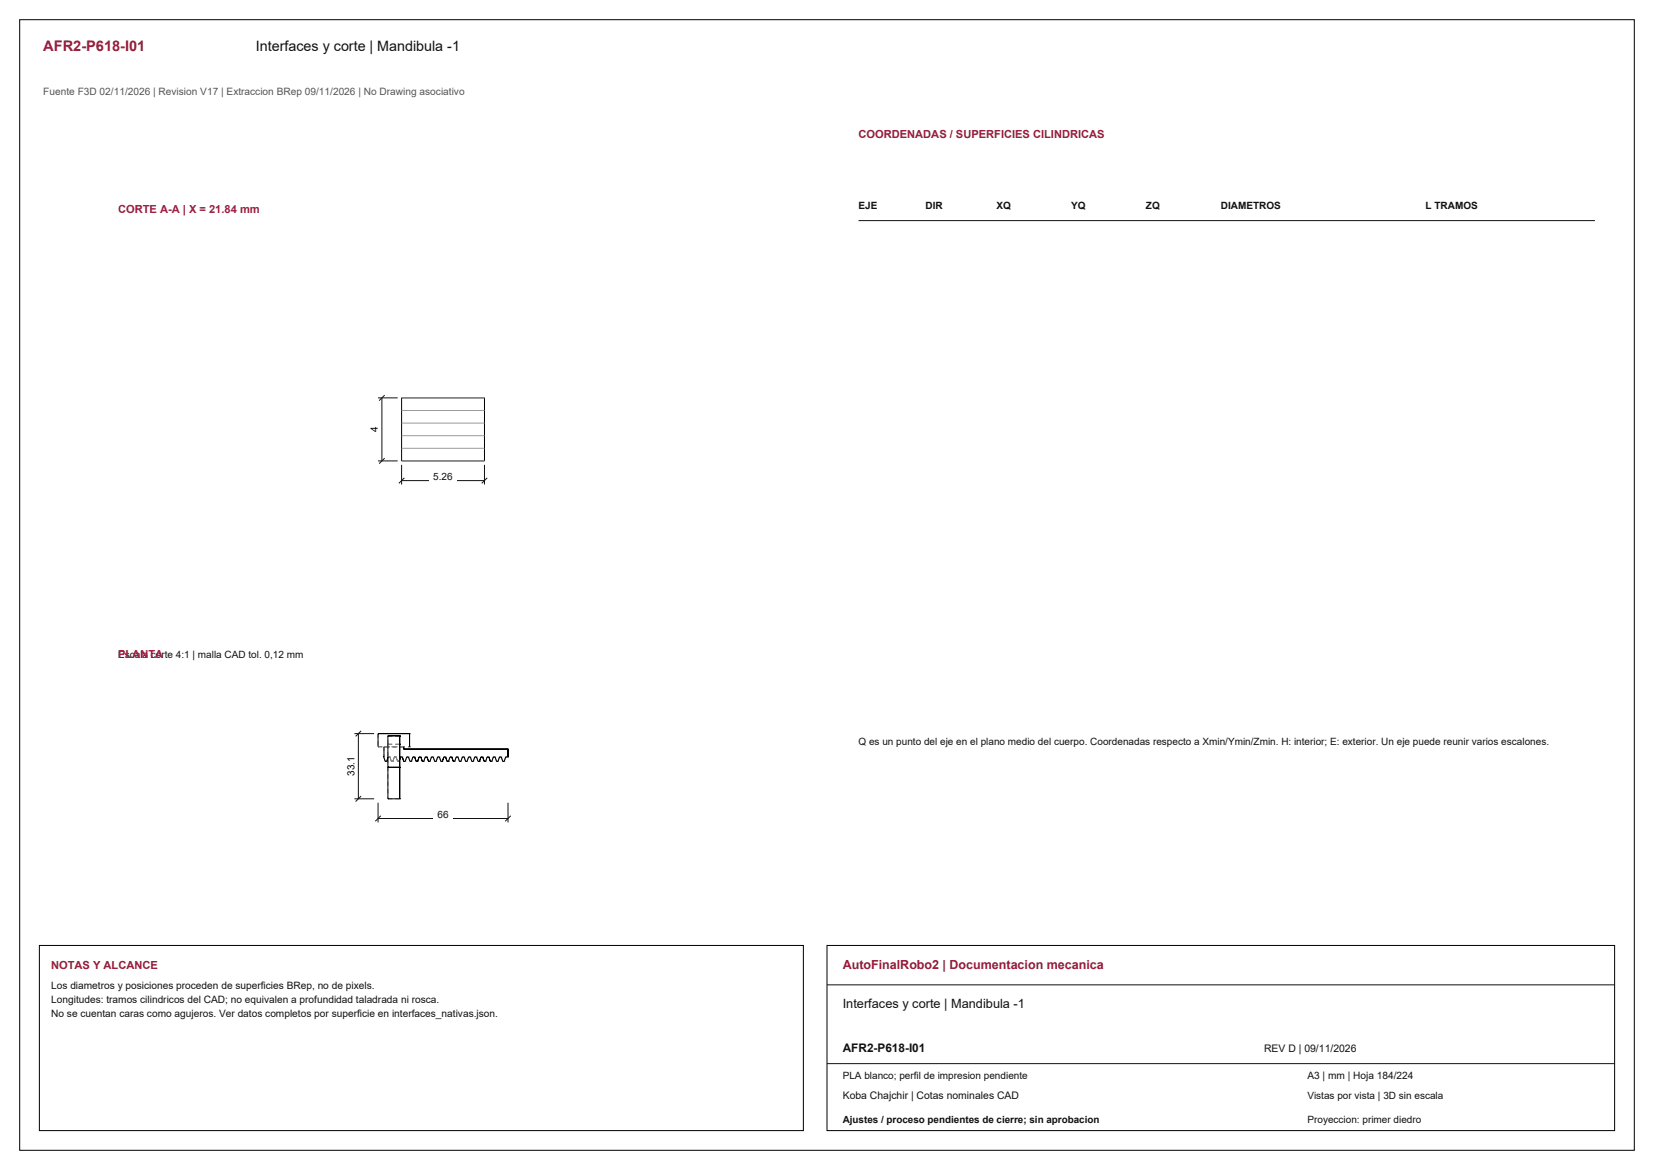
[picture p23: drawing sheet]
<svg xmlns="http://www.w3.org/2000/svg" width="420mm" height="297mm" viewBox="0 0 420 297" stroke-linecap="round" stroke-linejoin="round" font-family="sans-serif">
<defs><g id="words">
<text font-size="3.7" fill="#981b39" x="11" y="13">AFR2-P618-I01</text>
<text font-size="3.6" fill="#111" x="65" y="13">Interfaces y corte | Mandibula -1</text>
<text font-size="3.2" fill="#981b39" x="214" y="246">AutoFinalRobo2 | Documentacion mecanica</text>
<text font-size="3.2" fill="#111" x="214" y="256">Interfaces y corte | Mandibula -1</text>
<text font-size="3" fill="#111" x="214" y="267">AFR2-P618-I01</text>
<g font-size="2.8" fill="#981b39">
<text x="218" y="35">COORDENADAS / SUPERFICIES CILINDRICAS</text>
<text x="13" y="246">NOTAS Y ALCANCE</text>
</g>
<g font-size="2.8" fill="#a91843">
<text x="30" y="54">CORTE A-A | X = 21.84 mm</text>
<text x="30" y="167">PLANTA</text>
</g>
<text font-size="2.6" fill="#555" x="11" y="24">Fuente F3D 02/11/2026 | Revision V17 | Extraccion BRep 09/11/2026 | No Drawing asociativo</text>
<g font-size="2.6" fill="#111">
<text x="13" y="251">Los diametros y posiciones proceden de superficies BRep, no de pixels.</text>
<text x="13" y="254.6">Longitudes: tramos cilindricos del CAD; no equivalen a profundidad taladrada ni rosca.</text>
<text x="13" y="258.2">No se cuentan caras como agujeros. Ver datos completos por superficie en interfaces_nativas.json.</text>
<text x="321" y="267">REV D | 09/11/2026</text>
<text x="332" y="274">A3 | mm | Hoja 184/224</text>
<text x="214" y="279">Koba Chajchir | Cotas nominales CAD</text>
</g>
<g font-size="2.5" fill="#111">
<text x="218" y="53">EJE</text>
<text x="235" y="53">DIR</text>
<text x="253" y="53">XQ</text>
<text x="272" y="53">YQ</text>
<text x="291" y="53">ZQ</text>
<text x="310" y="53">DIAMETROS</text>
<text x="362" y="53">L TRAMOS</text>
<text x="110" y="121.8">5.26</text>
<text x="30" y="167">Escala corte 4:1 | malla CAD tol. 0,12 mm</text>
<text x="218" y="189">Q es un punto del eje en el plano medio del cuerpo. Coordenadas respecto a Xmin/Ymin/Zmin. H: interior; E: exterior. Un eje puede reunir varios escalones.</text>
<text x="111.1" y="207.6">66</text>
<text x="214" y="274">PLA blanco; perfil de impresion pendiente</text>
<text x="332" y="279">Vistas por vista | 3D sin escala</text>
<text x="214" y="285">Ajustes / proceso pendientes de cierre; sin aprobacion</text>
<text x="332" y="285">Proyeccion: primer diedro</text>
</g>
<g font-size="2.5">
<text x="96" y="109.7" transform="rotate(-90 96 109.7)">4</text>
<text x="90" y="197" transform="rotate(-90 90 197)">33.1</text>
</g>
</g></defs>
<path d="M5 5h410v287h-410zM102 101h21v16h-21z" fill="none" stroke="#000" stroke-width=".25"/>
<path d="M102 118v5M123 118v5M102 122h21M102.7 121.3l-1.4 1.4M123.7 121.3l-1.4 1.4" fill="none" stroke="#111" stroke-width=".25"/>
<path d="M109 119.9h7v3h-7z" fill-rule="evenodd" fill="#fff"/>
<path d="M96 117h5M96 101h5M97 101v16M97.7 116.3l-1.4 1.4M97.7 100.3l-1.4 1.4" fill="none" stroke="#111" stroke-width=".25"/>
<path d="M93.2 107.6h3.1v2.8h-3.1z" fill-rule="evenodd" fill="#fff"/>
<path d="M102 117h21M102 113.8h21M102 110.6h21M102 107.4h21M102 104.2h21M102 101h21" fill="none" stroke="#9a9a9a" stroke-width=".25"/>
<g fill="none" stroke="#8c8c8c" stroke-width=".25" stroke-dasharray="1.1 .8" stroke-linecap="butt">
<path d="M96 189.6h8M96 186.2v3.4M97.4 192h.1M97.5 189.6h5M97.5 189.6v2.4M97.8 193.3l-.4-1.3M98.2 193.3h-.4M98.5 188.9v13.9M98.5 186.9h3M98.5 186.8v.1M98.5 188.9v-2M98.6 192.2h.4"/>
<path d="M98.6 192.2l-.4 1.1M99 192.2l.4 1.1M99.4 193.3h.4M99.4 193.3l-.4-1.1M99.8 193.3l.3-1.1M99.8 193.3h-.4M100.1 192.2h.5M100.1 192.2l-.3 1.1M100.6 192.2l.4 1.1M101 193.3h.3M101 193.3l-.4-1.1M101.3 193.3h-.3"/>
<path d="M101.5 188.9h-3M101.7 192.2h.5M102.5 189.6h-5M102.9 193.3h-.4M103.3 192.2h.4M103.3 192.2l-.4 1.1M104.1 193.3l-.4-1.1M104.5 193.3h-.4M104.8 192.2h.5M104.8 192.2l-.3 1.1M106 193.3h-.3M106.4 192.2h.5"/>
<path d="M107.6 193.3h-.4M108 192.2h.4M108 192.2l-.4 1.1M109.2 193.3h-.4M109.6 192.2h.4M109.6 192.2l-.4 1.1M110.4 193.3l-.4-1.1M110.8 193.3h-.4M111.1 192.2h.5M111.1 192.2l-.3 1.1M112 193.3l-.4-1.1M112.3 193.3h-.3"/>
<path d="M112.7 192.2h.4M113.9 193.3h-.4M114.3 192.2h.4M114.3 192.2l-.4 1.1M115.5 193.3h-.4M115.8 192.2h.5M115.8 192.2l-.3 1.1M116.7 193.3l-.4-1.1M117 193.3h-.3M117.4 192.2h.5M117.4 192.2l-.4 1.1M118.2 193.3l-.3-1.1"/>
<path d="M118.6 193.3h-.4M119 192.2h.4M119 192.2l-.4 1.1M119.8 193.3l-.4-1.1M120.2 193.3h-.4M120.6 192.2h.4M120.6 192.2l-.4 1.1M121.4 193.3l-.4-1.1M121.7 193.3h-.3M122.1 192.2h.5M123.3 193.3h-.4M123.7 192.2h.4"/>
<path d="M123.7 192.2l-.4 1.1M124.9 193.3h-.4M125.3 192.2h.4M125.3 192.2l-.4 1.1M126.1 193.3l-.4-1.1M126.5 193.3h-.4M126.8 192.2h.5M126.8 192.2l-.3 1.1M127.7 193.3l-.4-1.1M128 193.3h-.3M128.4 192.2h.6M128.4 192.2l-.4 1.1"/>
<path d="M98.5 202.8h3"/>
</g>
<g fill="none" stroke="#000" stroke-width=".25">
<path d="M96 186.2h.1M96 186.2h8M96 186.2v3.4M97.5 189.6l-.1 2.4 .4 1.3h.4l.4-1.1M98.5 194.8h.1M98.5 186.8h.1M98.5 194.8h3M98.5 186.8v16h3M98.5 186.8h3M101.3 193.3l.4-1.1h.5l.3 1.1h.4l.4-1.1h.4l.4 1.1h.4l.3-1.1h.5l.4 1.1h.3l.4-1.1h.5l.3 1.1M101.5 194.8h.1M101.5 186.8h.1"/>
<path d="M101.5 188.9h.1M101.5 186.9h.1M101.5 186.8v16M102.5 190.1h.1M102.5 190.1h26.5M102.5 189.6v.5M104 186.2h.1M104 189.6h.1M104 186.2v3.4M107.2 193.3h.1M107.2 193.3h.4l.4-1.1h.4l.4 1.1M108.8 193.3h.1"/>
<path d="M108.8 193.3h.4l.4-1.1h.4l.4 1.1h.4l.3-1.1h.5l.4 1.1M112 193.3h.1M112 193.3h.3l.4-1.1h.4l.4 1.1h.4M113.9 193.3h.1M113.9 193.3l.4-1.1h.4l.4 1.1h.4l.3-1.1h.5l.4 1.1h.3l.4-1.1h.5l.3 1.1h.4l.4-1.1h.4l.4 1.1h.4l.4-1.1h.4l.4 1.1h.3M121.7 193.3h.1M129 192.2h.1M129 190.1h.1M129 192.2h-.6l-.4 1.1h-.3l-.4-1.1h-.5l-.3 1.1h-.4l-.4-1.1h-.4l-.4 1.1h-.4l-.4-1.1h-.4l-.4 1.1h-.4l-.3-1.1h-.5l-.4 1.1M129 190.1v2.1M101.5 202.8h.1"/>
</g>
<path d="M96 203.8v5M96 207.8h33M96.7 207.1l-1.4 1.4M129 203.8v5M129.7 207.1l-1.4 1.4" fill="none" stroke="#111" stroke-width=".25"/>
<path d="M110.1 205.7h4.8v3h-4.8z" fill-rule="evenodd" fill="#fff"/>
<path d="M90 186.2h5M91 186.2v16.6M91.7 185.5l-1.4 1.4M90 202.8h5M91.7 202.1l-1.4 1.4" fill="none" stroke="#111" stroke-width=".25"/>
<path d="M87.2 191.3h3.2v6.4h-3.2z" fill-rule="evenodd" fill="#fff"/>
<path d="M218 56h187M210 250h200M210 270h200" fill="none" stroke="#111" stroke-width=".25"/>
<path d="M10 240h194v47h-194zM210 240h200v47h-200z" fill="none" stroke="#000" stroke-width=".25"/>
<use href="#words"/>
</svg>
